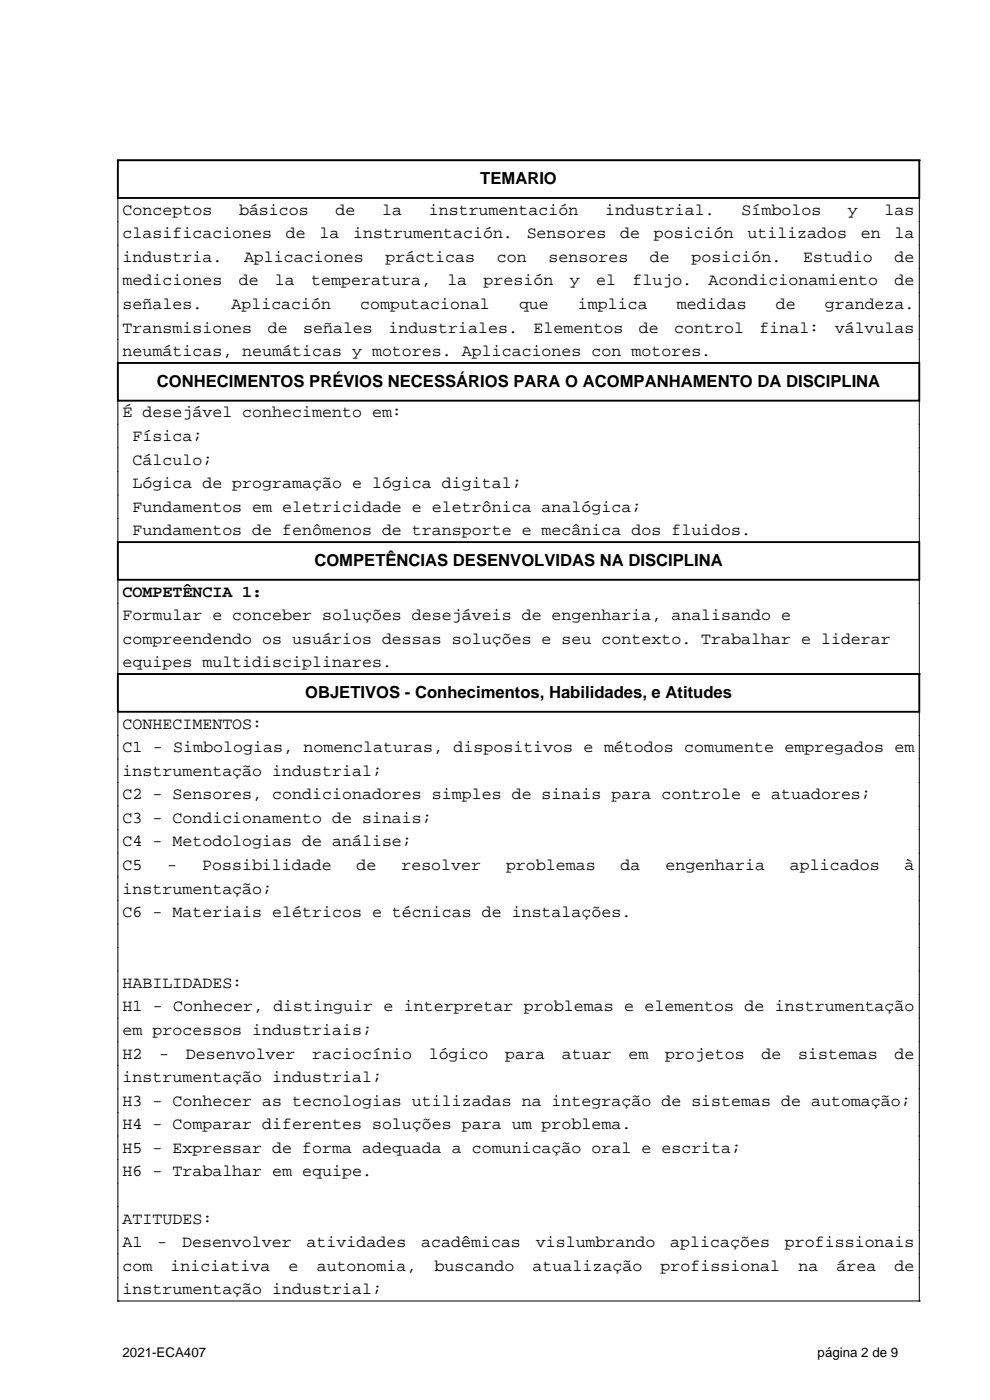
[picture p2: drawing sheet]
<svg xmlns="http://www.w3.org/2000/svg" width="210mm" height="297mm" viewBox="0 0 210 297" stroke-linecap="round" stroke-linejoin="round" font-family="sans-serif">
<defs><g id="words">
<g font-size="3.5">
<text x="101.9" y="39.1">TEMARIO</text>
<text x="26" y="45.6">Conceptos</text>
<text x="50.7" y="45.6">básicos</text>
<text x="71.2" y="45.6">de</text>
<text x="81.1" y="45.6">la</text>
<text x="90.9" y="45.6">instrumentación</text>
<text x="128.4" y="45.6">industrial.</text>
<text x="157.3" y="45.6">Símbolos</text>
<text x="179.9" y="45.6">y</text>
<text x="187.6" y="45.6">las</text>
<text x="26" y="50.6">clasificaciones</text>
<text x="60.7" y="50.6">de</text>
<text x="67.8" y="50.6">la</text>
<text x="74.9" y="50.6">instrumentación.</text>
<text x="111.7" y="50.6">Sensores</text>
<text x="131.6" y="50.6">de</text>
<text x="138.7" y="50.6">posición</text>
<text x="158.5" y="50.6">utilizados</text>
<text x="182.6" y="50.6">en</text>
<text x="189.8" y="50.6">la</text>
<text x="26" y="55.6">industria.</text>
<text x="51.8" y="55.6">Aplicaciones</text>
<text x="81.8" y="55.6">prácticas</text>
<text x="105.4" y="55.6">con</text>
<text x="116.3" y="55.6">sensores</text>
<text x="137.9" y="55.6">de</text>
<text x="146.7" y="55.6">posición.</text>
<text x="170.4" y="55.6">Estudio</text>
<text x="189.8" y="55.6">de</text>
<text x="26" y="60.6">mediciones</text>
<text x="26" y="65.6">señales.</text>
<text x="49.1" y="65.6">Aplicación</text>
<text x="50.6" y="60.6">de</text>
<text x="58.3" y="60.6">la</text>
<text x="66" y="60.6">temperatura,</text>
<text x="76.4" y="65.6">computacional</text>
<text x="94.9" y="60.6">la</text>
<text x="102.6" y="60.6">presión</text>
<text x="110.1" y="65.6">que</text>
<text x="120.9" y="60.6">y</text>
<text x="122.6" y="65.6">implica</text>
<text x="126.5" y="60.6">el</text>
<text x="134.2" y="60.6">flujo.</text>
<text x="143.6" y="65.6">medidas</text>
<text x="150.3" y="60.6">Acondicionamiento</text>
<text x="164.6" y="65.6">de</text>
<text x="174.9" y="65.6">grandeza.</text>
<text x="189.8" y="60.6">de</text>
<text x="26" y="70.6">Transmisiones</text>
<text x="56.8" y="70.6">de</text>
<text x="64.3" y="70.6">señales</text>
<text x="82.4" y="70.6">industriales.</text>
<text x="113.2" y="70.6">Elementos</text>
<text x="135.5" y="70.6">de</text>
<text x="143" y="70.6">control</text>
<text x="161.1" y="70.6">final:</text>
<text x="177.1" y="70.6">válvulas</text>
<text x="26" y="75.6">neumáticas, neumáticas y motores. Aplicaciones con motores.</text>
<text x="33.3" y="82.1">CONHECIMENTOS PRÉVIOS NECESSÁRIOS PARA O ACOMPANHAMENTO DA DISCIPLINA</text>
<text x="26" y="88.6">É desejável conhecimento em:</text>
<text x="28.1" y="93.6">Física;</text>
<text x="28.1" y="98.6">Cálculo;</text>
<text x="28.1" y="103.6">Lógica de programação e lógica digital;</text>
<text x="28.1" y="108.6">Fundamentos em eletricidade e eletrônica analógica;</text>
<text x="28.1" y="113.6">Fundamentos de fenômenos de transporte e mecânica dos fluidos.</text>
<text x="66.7" y="120.1">COMPETÊNCIAS DESENVOLVIDAS NA DISCIPLINA</text>
<text x="26" y="126.6">COMPETÊNCIA 1:</text>
<text x="26" y="131.6">Formular e conceber soluções desejáveis de engenharia, analisando e</text>
<text x="26" y="136.6">compreendendo os usuários dessas soluções e seu contexto. Trabalhar e liderar</text>
<text x="26" y="141.6">equipes multidisciplinares.</text>
<text x="64.7" y="148.1">OBJETIVOS - Conhecimentos, Habilidades, e Atitudes</text>
<text x="26" y="154.6">CONHECIMENTOS:</text>
<text x="26" y="159.6">C1 - Simbologias, nomenclaturas, dispositivos e métodos comumente empregados em</text>
<text x="26" y="164.6">instrumentação industrial;</text>
<text x="26" y="169.6">C2 - Sensores, condicionadores simples de sinais para controle e atuadores;</text>
<text x="26" y="174.6">C3 - Condicionamento de sinais;</text>
<text x="26" y="179.6">C4 - Metodologias de análise;</text>
<text x="26" y="184.6">C5</text>
<text x="35.5" y="184.6">-</text>
<text x="42.9" y="184.6">Possibilidade</text>
<text x="75.6" y="184.6">de</text>
<text x="85.1" y="184.6">resolver</text>
<text x="107.3" y="184.6">problemas</text>
<text x="131.6" y="184.6">da</text>
<text x="141.1" y="184.6">engenharia</text>
<text x="167.6" y="184.6">aplicados</text>
<text x="191.9" y="184.6">à</text>
<text x="26" y="189.6">instrumentação;</text>
<text x="26" y="194.6">C6 - Materiais elétricos e técnicas de instalações.</text>
<text x="26" y="209.6">HABILIDADES:</text>
<text x="26" y="214.6">H1 - Conhecer, distinguir e interpretar problemas e elementos de instrumentação</text>
<text x="26" y="219.6">em processos industriais;</text>
<text x="26" y="224.6">H2</text>
<text x="33.8" y="224.6">-</text>
<text x="39.4" y="224.6">Desenvolver</text>
<text x="66.2" y="224.6">raciocínio</text>
<text x="90.9" y="224.6">lógico</text>
<text x="107.2" y="224.6">para</text>
<text x="119.2" y="224.6">atuar</text>
<text x="133.3" y="224.6">em</text>
<text x="141.1" y="224.6">projetos</text>
<text x="161.5" y="224.6">de</text>
<text x="169.3" y="224.6">sistemas</text>
<text x="189.8" y="224.6">de</text>
<text x="26" y="229.6">instrumentação industrial;</text>
<text x="26" y="234.6">H3 - Conhecer as tecnologias utilizadas na integração de sistemas de automação;</text>
<text x="26" y="239.6">H4 - Comparar diferentes soluções para um problema.</text>
<text x="26" y="244.6">H5 - Expressar de forma adequada a comunicação oral e escrita;</text>
<text x="26" y="249.6">H6 - Trabalhar em equipe.</text>
<text x="26" y="259.6">ATITUDES:</text>
<text x="26" y="264.6">A1</text>
<text x="26" y="269.6">com</text>
<text x="33.4" y="264.6">-</text>
<text x="36.2" y="269.6">iniciativa</text>
<text x="38.6" y="264.6">Desenvolver</text>
<text x="61.2" y="269.6">e</text>
<text x="65" y="264.6">atividades</text>
<text x="67.2" y="269.6">autonomia,</text>
<text x="89.3" y="264.6">acadêmicas</text>
<text x="92.2" y="269.6">buscando</text>
<text x="113" y="269.6">atualização</text>
<text x="113.6" y="264.6">vislumbrando</text>
<text x="140.1" y="269.6">profissional</text>
<text x="142.2" y="264.6">aplicações</text>
<text x="166.5" y="264.6">profissionais</text>
<text x="169.4" y="269.6">na</text>
<text x="177.4" y="269.6">área</text>
<text x="189.8" y="269.6">de</text>
<text x="26" y="274.6">instrumentação industrial;</text>
</g>
<g font-size="2.8">
<text x="26" y="287.8">2021-ECA407</text>
<text x="173.4" y="287.8">página 2 de 9</text>
</g>
</g></defs>
<g fill="none" stroke="#000" stroke-width=".21">
<path d="M25 34h.1M25 34h170M195 34h.1M25 42v35M195 42v35M25 85v30M195 85v30M25 123v20M195 123v20M25 143h.1M25 151v125M25 143h170"/>
<path d="M195 143h.1M195 151v125M25 276h.1M25 276h170M195 276h.1"/>
</g>
<path d="M25 34h170v8h-170zM25 77h170v8h-170zM25 115h170v8h-170zM25 143h170v8h-170z" fill="none" stroke="#000" stroke-width=".4"/>
<use href="#words"/>
</svg>
